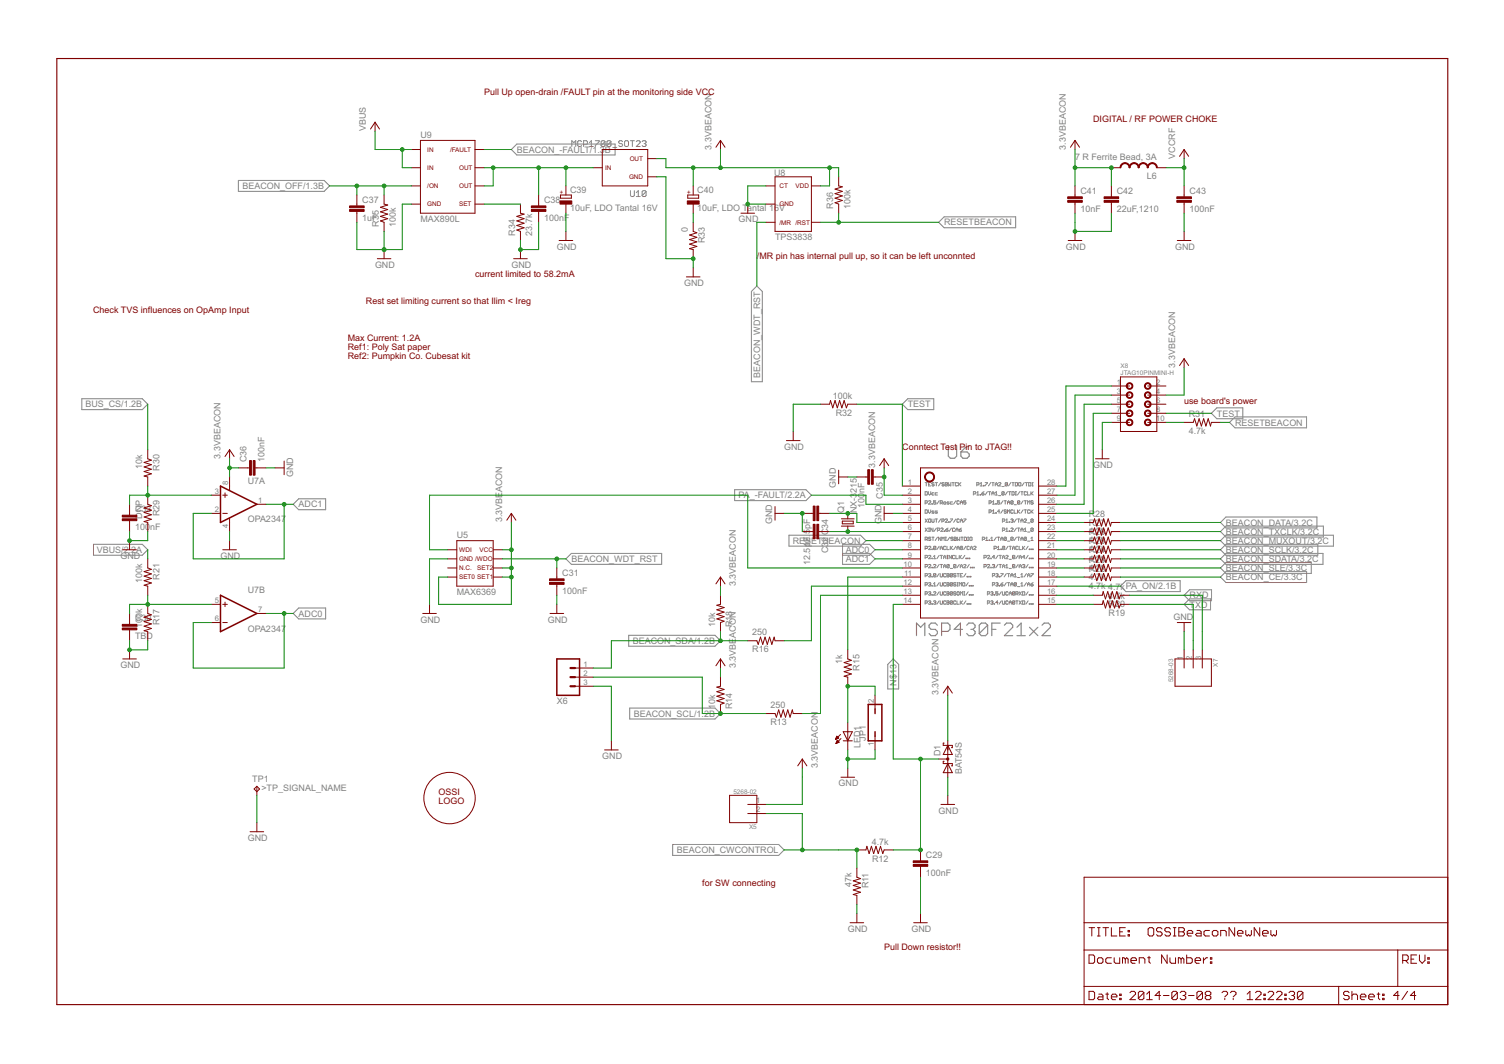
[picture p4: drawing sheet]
<svg xmlns="http://www.w3.org/2000/svg" width="420mm" height="297mm" viewBox="0 0 420 297" stroke-linecap="round" stroke-linejoin="round" font-family="sans-serif">
<defs><g id="words">
<g font-size="2.8" fill="#800000">
<text x="135.2" y="26.5">Pull Up open-drain /FAULT pin at the monitoring side VCC</text>
<text x="305.4" y="34.1">DIGITAL / RF POWER CHOKE</text>
<text x="132.7" y="77.3">current limited to 58.2mA</text>
<text x="211.4" y="72.2">/</text>
<text x="212.1" y="72.2">MR pin has internal pull up, so it can be left unconnted</text>
<text x="26" y="87.5">Check TVS influences on OpAmp Input</text>
<text x="102.2" y="84.9">Rest set limiting current so that Ilim &lt; Ireg</text>
<text x="97.1" y="95.1">Max Current: 1.2A</text>
<text x="97.1" y="97.6">Ref1: Poly Sat paper</text>
<text x="97.1" y="100.1">Ref2: Pumpkin Co. Cubesat kit</text>
<text x="330.8" y="112.8">use board's power</text>
<text x="252.1" y="125.5">Conntect Te</text>
<text x="265.4" y="125.5">st</text>
<text x="268.1" y="125.5">Pin to JTAG!!</text>
<text x="122.5" y="222">OSSI</text>
<text x="122.5" y="224.6">LOGO</text>
<text x="196.2" y="247.4">for SW connecting</text>
<text x="247" y="265.2">Pull Down resistor!!</text>
</g>
<g font-size="2.8" fill="#808080">
<text x="102.2" y="36.7" transform="rotate(-90 102.2 36.7)">VBUS</text>
<text x="117.5" y="38.6">U9</text>
<text x="198.7" y="41.7" transform="rotate(-90 198.7 41.7)">3.3VBEACON</text>
<text x="297.8" y="41.7" transform="rotate(-90 297.8 41.7)">3.3VBEACON</text>
<text x="144.4" y="42.6">BEACON_-FAULT/1.3</text>
<text x="169" y="42.6">B</text>
<text x="300.3" y="44.8">7 R Ferrite Bead, 3A</text>
<text x="328.3" y="44.3" transform="rotate(-90 328.3 44.3)">VCCRF</text>
<text x="67.7" y="52.8">BEACON_OFF/1.3B</text>
<text x="159.2" y="54">C39</text>
<text x="194.8" y="54">C40</text>
<text x="216.3" y="49.1">U8</text>
<text x="320.4" y="49.9">L6</text>
<text x="101.2" y="56.6">C37</text>
<text x="152" y="56.6">C38</text>
<text x="159.2" y="59">10uF, LDO Tantal 16V</text>
<text x="194.8" y="59">10uF, LDO Tantal 16V</text>
<text x="232.8" y="58.2" transform="rotate(-90 232.8 58.2)">R36</text>
<text x="237.6" y="58.2" transform="rotate(-90 237.6 58.2)">100k</text>
<text x="301.8" y="59.1">10nF</text>
<text x="301.8" y="54.1">C41</text>
<text x="312" y="59.1">22uF,1210</text>
<text x="312" y="54.1">C42</text>
<text x="332.3" y="59.1">100nF</text>
<text x="332.3" y="54.1">C43</text>
<text x="101.2" y="61.7">1uF</text>
<text x="105.8" y="63.3" transform="rotate(-90 105.8 63.3)">R35</text>
<text x="110.6" y="63.3" transform="rotate(-90 110.6 63.3)">100k</text>
<text x="117.5" y="62.1">MAX890L</text>
<text x="143.9" y="65.9" transform="rotate(-90 143.9 65.9)">R34</text>
<text x="148.7" y="65.9" transform="rotate(-90 148.7 65.9)">23.7k</text>
<text x="152" y="61.7">100nF</text>
<text x="192.1" y="64.7" transform="rotate(-90 192.1 64.7)">0</text>
<text x="206.4" y="62.1">GND</text>
<text x="263.7" y="62.9">RESETBEACON</text>
<text x="155.6" y="69.7">GND</text>
<text x="196.9" y="67.9" transform="rotate(-90 196.9 67.9)">R33</text>
<text x="216.5" y="67.1">TPS3838</text>
<text x="297.8" y="69.7">GND</text>
<text x="328.3" y="69.7">GND</text>
<text x="104.8" y="74.8">GND</text>
<text x="142.9" y="74.8">GND</text>
<text x="191.1" y="79.8">GND</text>
<text x="212.3" y="105.5" transform="rotate(-90 212.3 105.5)">BEACON_WDT_RST</text>
<text x="328.3" y="102.7" transform="rotate(-90 328.3 102.7)">3.3VBEACON</text>
<text x="23.9" y="113.7">BUS_CS/1.2B</text>
<text x="232.7" y="111.3">100k</text>
<text x="253.6" y="113.7">TEST</text>
<text x="233.5" y="116.1">R32</text>
<text x="332.1" y="116.4">R31</text>
<text x="339.9" y="116.3">TEST</text>
<text x="345" y="118.8">RESETBEACON</text>
<text x="219.1" y="125.5">GND</text>
<text x="332.1" y="121.2">4.7k</text>
<text x="39.7" y="130.9" transform="rotate(-90 39.7 130.9)">10k</text>
<text x="44.5" y="131.4" transform="rotate(-90 44.5 131.4)">R30</text>
<text x="61.6" y="128.1" transform="rotate(-90 61.6 128.1)">3.3VBEACON</text>
<text x="68.8" y="129.1" transform="rotate(-90 68.8 129.1)">C36</text>
<text x="73.9" y="129.1" transform="rotate(-90 73.9 129.1)">100nF</text>
<text x="244.4" y="130.6" transform="rotate(-90 244.4 130.6)">3.3VBEACON</text>
<text x="305.4" y="130.6">GND</text>
<text x="69.2" y="135.1">U7A</text>
<text x="81.9" y="133.2" transform="rotate(-90 81.9 133.2)">GND</text>
<text x="233.5" y="136.2" transform="rotate(-90 233.5 136.2)">GND</text>
<text x="239.4" y="137.6" transform="rotate(-90 239.4 137.6)">215</text>
<text x="241.5" y="137.6" transform="rotate(-90 241.5 137.6)">nF</text>
<text x="37.7" y="142.9">C33</text>
<text x="83.4" y="141.7">ADC1</text>
<text x="206.3" y="139.1">PA</text>
<text x="209.4" y="139.1">_-FAULT/2.2A</text>
<text x="235.8" y="143.3" transform="rotate(-90 235.8 143.3)">Q1</text>
<text x="239.4" y="143.3" transform="rotate(-90 239.4 143.3)">NX-3</text>
<text x="241.5" y="141.8" transform="rotate(-90 241.5 141.8)">100</text>
<text x="246.6" y="139.3" transform="rotate(-90 246.6 139.3)">C35</text>
<text x="37.7" y="148">100</text>
<text x="39.7" y="144.8" transform="rotate(-90 39.7 144.8)">DNP</text>
<text x="41.9" y="148">nF</text>
<text x="44.5" y="144.1" transform="rotate(-90 44.5 144.1)">R29</text>
<text x="69.2" y="145.9">OPA2347</text>
<text x="140.3" y="145.9" transform="rotate(-90 140.3 145.9)">3.3VBEACON</text>
<text x="215.7" y="146.3" transform="rotate(-90 215.7 146.3)">GND</text>
<text x="226.3" y="149.2" transform="rotate(-90 226.3 149.2)">5</text>
<text x="226.3" y="147.8" transform="rotate(-90 226.3 147.8)">pF</text>
<text x="231.4" y="147.6" transform="rotate(-90 231.4 147.6)">34</text>
<text x="246.2" y="146.3" transform="rotate(-90 246.2 146.3)">GND</text>
<text x="304.1" y="149.2">4.7k</text>
<text x="304.1" y="144.4">R28</text>
<text x="304.1" y="146.9">R27</text>
<text x="304.1" y="149.4">R26</text>
<text x="342.5" y="146.8">BEACON_DATA/3.2C</text>
<text x="342.5" y="149.3">BEACON_TXCLK/3.2C</text>
<text x="27.1" y="154.4">VBUS/2.2A</text>
<text x="127.6" y="150.3">U5</text>
<text x="221.5" y="151.8">RESETBEACON</text>
<text x="226.3" y="152.7" transform="rotate(-90 226.3 152.7)">12.</text>
<text x="231.4" y="154.5" transform="rotate(-90 231.4 154.5)">C32 C</text>
<text x="236.3" y="154.4">ADC0</text>
<text x="304.1" y="151.7">4.7k</text>
<text x="304.1" y="154.2">4.7k</text>
<text x="304.1" y="152">R25</text>
<text x="304.1" y="154.5">R24</text>
<text x="342.5" y="151.8">BEACON_MUXOUT/3.2C</text>
<text x="342.5" y="154.4">BEACON_SCLK/3.2C</text>
<text x="33.7" y="156">GND</text>
<text x="44.5" y="161.9" transform="rotate(-90 44.5 161.9)">R21</text>
<text x="61.6" y="156">GND</text>
<text x="157.1" y="160.7">C31</text>
<text x="159.6" y="156.9">BEACON_WDT_RST</text>
<text x="226.3" y="157.7" transform="rotate(-90 226.3 157.7)">12.5pF</text>
<text x="236.3" y="156.9">ADC1</text>
<text x="304.1" y="156.8">4.7k</text>
<text x="304.1" y="159.3">4.7k</text>
<text x="304.1" y="161.9">4.7k</text>
<text x="304.1" y="157.1">R23</text>
<text x="304.1" y="159.6">R22</text>
<text x="342.5" y="156.9">BEACON_SDATA/3.2C</text>
<text x="342.5" y="159.4">BEACON_SLE/3.3C</text>
<text x="342.5" y="162">BEACON_CE/3.3C</text>
<text x="39.7" y="162.7" transform="rotate(-90 39.7 162.7)">100k</text>
<text x="69.2" y="165.5">U7B</text>
<text x="127.6" y="166.2">MAX6369</text>
<text x="157.1" y="165.8">100nF</text>
<text x="205.6" y="163.6" transform="rotate(-90 205.6 163.6)">3.3VBEACON</text>
<text x="304.1" y="164.4">4.7k 4.7kPA_ON/2.1B</text>
<text x="309.5" y="167.2">4.7k</text>
<text x="332.3" y="167.1">RXD</text>
<text x="37.7" y="173.4">C30</text>
<text x="83.4" y="172.1">ADC0</text>
<text x="117.5" y="173.8">GND</text>
<text x="153" y="173.8">GND</text>
<text x="309.7" y="172">R19</text>
<text x="309.7" y="169.5">R20</text>
<text x="327.8" y="173">GND</text>
<text x="332.3" y="169.6">T</text>
<text x="333.9" y="169.6">XD</text>
<text x="37.7" y="178.5">TBD</text>
<text x="39.7" y="175.4" transform="rotate(-90 39.7 175.4)">100k</text>
<text x="44.5" y="174.6" transform="rotate(-90 44.5 174.6)">R17</text>
<text x="69.2" y="176.3">OPA2347</text>
<text x="176.8" y="179.8">BEACON_SDA/1.2B</text>
<text x="199.7" y="175.1" transform="rotate(-90 199.7 175.1)">10k</text>
<text x="204.5" y="175.1" transform="rotate(-90 204.5 175.1)">R18</text>
<text x="210.2" y="177.4">250</text>
<text x="210.2" y="182.2">R16</text>
<text x="235.3" y="185.3" transform="rotate(-90 235.3 185.3)">1k</text>
<text x="33.7" y="186.5">GND</text>
<text x="205.6" y="186.5" transform="rotate(-90 205.6 186.5)">3.3VBEACON</text>
<text x="240.1" y="187.3" transform="rotate(-90 240.1 187.3)">R15</text>
<text x="250.4" y="191.5" transform="rotate(-90 250.4 191.5)">N$13</text>
<text x="155.6" y="196.7">X6</text>
<text x="199.7" y="197.9" transform="rotate(-90 199.7 197.9)">10k</text>
<text x="204.5" y="197.9" transform="rotate(-90 204.5 197.9)">R14</text>
<text x="215.2" y="197.7">250</text>
<text x="262.2" y="194.1" transform="rotate(-90 262.2 194.1)">3.3VBEACON</text>
<text x="177.1" y="200.1">BEACON_SCL/1.2B</text>
<text x="215.2" y="202.5">R13</text>
<text x="240.4" y="208.8" transform="rotate(-90 240.4 208.8)">LED1</text>
<text x="241.9" y="206.8" transform="rotate(-90 241.9 206.8)">JP1</text>
<text x="168.3" y="211.9">GND</text>
<text x="228.4" y="214.4" transform="rotate(-90 228.4 214.4)">3.3VBEACON</text>
<text x="262.8" y="211.1" transform="rotate(-90 262.8 211.1)">D1</text>
<text x="70.5" y="218.2">TP1</text>
<text x="73" y="220.8">&gt;TP_SIGNAL_NAME</text>
<text x="234.3" y="219.5">GND</text>
<text x="268.7" y="216.2" transform="rotate(-90 268.7 216.2)">BAT54S</text>
<text x="262.2" y="227.1">GND</text>
<text x="69.2" y="234.7">GND</text>
<text x="189.1" y="238.2">BEACON_CWCONTROL</text>
<text x="243.5" y="235.8">4.7k</text>
<text x="258.7" y="239.4">C29</text>
<text x="243.7" y="240.6">R12</text>
<text x="258.7" y="244.5">100nF</text>
<text x="237.8" y="247.7" transform="rotate(-90 237.8 247.7)">47k</text>
<text x="242.6" y="248" transform="rotate(-90 242.6 248)">R11</text>
<text x="236.8" y="260.1">GND</text>
<text x="254.6" y="260.1">GND</text>
</g>
<g font-size="2.4" fill="#808080">
<text x="312" y="107.4">1</text>
<text x="323" y="107.4">2</text>
<text x="312" y="110">3</text>
<text x="312" y="112.5">5</text>
<text x="323" y="110">4</text>
<text x="323" y="112.5">6</text>
<text x="312" y="115">7</text>
<text x="312" y="117.6">9</text>
<text x="323" y="115">8</text>
<text x="323" y="117.6">10</text>
<text x="60" y="137.9">3</text>
<text x="63.8" y="135.3" transform="rotate(-90 63.8 135.3)">8</text>
<text x="253.6" y="135.3">1</text>
<text x="253.6" y="137.9">2</text>
<text x="292.5" y="135.3">28</text>
<text x="292.5" y="137.9">27</text>
<text x="60" y="143">2</text>
<text x="72.1" y="140.4">1</text>
<text x="253.6" y="140.4">3</text>
<text x="253.6" y="143">4</text>
<text x="292.5" y="140.4">26</text>
<text x="292.5" y="143">25</text>
<text x="63.8" y="147.4" transform="rotate(-90 63.8 147.4)">4</text>
<text x="253.6" y="145.5">5</text>
<text x="253.6" y="148">6</text>
<text x="292.5" y="145.5">24</text>
<text x="292.5" y="148">23</text>
<text x="253.6" y="150.6">7</text>
<text x="253.6" y="153.1">8</text>
<text x="253.6" y="155.7">9</text>
<text x="292.5" y="150.6">22</text>
<text x="292.5" y="153.1">21</text>
<text x="292.5" y="155.7">20</text>
<text x="252.4" y="158.2">10</text>
<text x="252.6" y="160.7">11</text>
<text x="292.5" y="158.2">19</text>
<text x="292.5" y="160.7">18</text>
<text x="252.4" y="163.3">12</text>
<text x="252.4" y="165.8">13</text>
<text x="292.5" y="163.3">17</text>
<text x="292.5" y="165.8">16</text>
<text x="60" y="173.4">6</text>
<text x="60" y="168.4">5</text>
<text x="72.1" y="170.9">7</text>
<text x="252.4" y="168.4">14</text>
<text x="292.5" y="168.4">15</text>
<text x="330.4" y="184.2" transform="rotate(-90 330.4 184.2)">1</text>
<text x="333" y="184.2" transform="rotate(-90 333 184.2)">2</text>
<text x="335.5" y="184.2" transform="rotate(-90 335.5 184.2)">3</text>
<text x="163" y="186.1">1</text>
<text x="163" y="188.7">2</text>
<text x="163" y="191.2">3</text>
<text x="244.1" y="196.3" transform="rotate(-90 244.1 196.3)">2</text>
<text x="244.1" y="208.4" transform="rotate(-90 244.1 208.4)">1</text>
<text x="211.2" y="226.8">2</text>
<text x="211.2" y="224.2">1</text>
</g>
<g font-size="2" fill="#800000">
<text x="119.4" y="42.4">IN</text>
<text x="119.4" y="47.5">IN</text>
<text x="125.7" y="42.4">/FAULT</text>
<text x="128.3" y="47.5">OUT</text>
<text x="169" y="47.5">IN</text>
<text x="175.9" y="44.9">OUT</text>
<text x="119.4" y="52.5">/ON</text>
<text x="128.3" y="52.5">OUT</text>
<text x="175.7" y="50">GND</text>
<text x="217.8" y="52.5">CT</text>
<text x="222.2" y="52.5">VDD</text>
<text x="119.4" y="57.6">GND</text>
<text x="128.3" y="57.6">SET</text>
<text x="157.5" y="54" transform="rotate(-90 157.5 54)">+</text>
<text x="193.1" y="54" transform="rotate(-90 193.1 54)">+</text>
<text x="217.8" y="57.6">GND</text>
<text x="217.8" y="62.7">/MR /RST</text>
<text x="128.3" y="154.1">WDI</text>
<text x="134" y="154.1">VCC</text>
<text x="128.3" y="156.7">GND /WDO</text>
<text x="128.3" y="159.2">N.C.</text>
<text x="128.3" y="161.7">SET0 SET1</text>
<text x="133.3" y="159.2">SET2</text>
</g>
<g font-size="2" fill="#808080">
<text x="313" y="104.6">JTAG10PINMINI-H</text>
<text x="313" y="102.7">X8</text>
<text x="327.8" y="190.5" transform="rotate(-90 327.8 190.5)">5268-03</text>
<text x="340.2" y="186.1" transform="rotate(-90 340.2 186.1)">X7</text>
<text x="204.9" y="221.5">5268-02</text>
<text x="209.3" y="231.4">X5</text>
</g>
</g></defs>
<g fill="none" stroke="#808080" stroke-width=".32">
<path d="M264.9 124.4v2.9l.6 .6h1.2l.6-.6v-2.9M268.4 126.2h1.8l.6 .6v.5l-.6 .6h-1.2l-.6-.6zM270.8 124.4l-1.2 .6-1.2 1.2M256 177.5v-3.6l1.2 1.2 1.2-1.2v3.6M261.9 174.5l-.6-.6h-1.2l-.6 .6v.6l.6 .6h1.2l.6 .6v.6l-.6 .6h-1.2l-.6-.6M263 176.3h1.8l.6-.6v-1.2l-.6-.6h-1.8v3.6M268.9 175.7h-2.3l1.7-1.8v3.6M270.1 174.5l.5-.6h1.2l.6 .6v.6l-.6 .6M271.2 175.7h.6M271.8 175.7l.6 .6v.6l-.6 .6h-1.2l-.5-.6M275.9 174.5l-.6-.6h-1.1l-.6 .6v2.4M275.9 174.5v2.4l-.6 .6h-1.1l-.6-.6"/>
<path d="M275.9 174.5l-2.3 2.4M277.1 175.7h1.1M279.4 173.9h-2.3v3.6M280.6 174.5l.6-.6h1.1l.6 .6v.6l-2.3 2.4h2.3M284.1 177.5h2.3M284.1 175.1l1.2-1.2v3.6M287.6 175.1l2.3 2.4M289.9 175.1l-2.3 2.4M291.1 174.5l.6-.6h1.2l.6 .6v.6l-2.4 2.4h2.4"/>
</g>
<g fill="none" stroke="#808080" stroke-width=".28">
<path d="M162.5 39.5l-.3-.2h-.6l-.2 .2v1.1l.2 .3h.6l.3-.3M164.7 39.8l.5-.5v1.6M166.3 39.3h1.1v.2l-1.1 1.1v.3M169 39.5l-.3-.2h-.5l-.3 .2v1.1M169 39.5v1.1l-.3 .3h-.5l-.3-.3M169 39.5l-1.1 1.1M170.7 39.5l-.3-.2h-.6l-.2 .2v1.1M170.7 39.5v1.1l-.3 .3h-.6l-.2-.3M170.7 39.5l-1.1 1.1M173.9 39.5l-.2-.2h-.6l-.3 .2 .3 .6h.6l.2 .3-.2 .5h-.6l-.3-.3M174.5 39.5l.3-.2h.5l.3 .2v1.1l-.3 .3h-.5l-.3-.3zM176.1 39.3h1.1"/>
<path d="M176.7 39.3v1.6M177.8 39.5l.2-.2h.6l.2 .2v.3l-1 1.1h1M179.4 39.5l.3-.2h.5l.3 .2-.3 .6M66.6 50.4h24l1.5 1.5-1.5 1.5h-24zM144.4 40.2h27.4v3.1h-27.4l-1.5-1.6zM159.7 40.9v-1.6l.6 .5 .5-.5v1.6M163 40.4h.8l.3-.3v-.6l-.3-.2h-.8v1.6M164.7 40.9h1.1M171.2 41.2h1.1M176.1 53.2v1.4l.3 .3h.5l.3-.3v-1.4M177.8 54.9h1M177.8 53.8l.5-.6v1.7"/>
<path d="M179.9 40.1h.3M180.2 40.1l.3 .3-.3 .5h-.5l-.3-.3M180.5 53.5v1.1l-.3 .3h-.5l-.3-.3M180.5 53.5l-.3-.3h-.5l-.3 .3v1.1M180.5 53.5l-1.1 1.1M211.4 79.8l1.6 1.6v25.2h-3.1v-25.2zM262.2 62.1l1.6-1.6h19.9v3.1h-19.9zM22.9 111.3h16.9l1.5 1.5-1.5 1.6h-16.9zM252.1 112.8l1.5-1.5h7.3v3.1h-7.3zM338.4 115.4l1.5-1.5h7.3v3h-7.3zM343.5 117.9l1.5-1.5h20v3h-20zM83.4 139.3h7.6v3h-7.6l-1.5-1.5z"/>
<path d="M205.2 136.7h19.9l1.6 1.5-1.6 1.6h-19.9zM258.4 134.7h.7M258.4 137.3l.7 .1-.2 .8h-.5zM258.8 134.7v1M259.4 137.3v.6l.3 .3 .3-.3v-.6M259.4 135.2h.3M259.4 140l.1-.2 .5 .2-.6 .7h.6M260 134.7h-.6v1h.6M260.9 134.9l-.1-.2-.5 .2 .2 .3 .4 .2-.1 .3-.5-.2M260.9 137.6l-.6 .1 .2 .5h.4M261.3 134.7h.6M261.4 139.8h-.6v.5l.3-.2 .3 .2-.1 .4-.5-.1"/>
<path d="M261.6 134.7v1M261.9 137.6l-.6 .1 .1 .5h.5M262.4 139.8l-.7 .9M262.8 134.7l-.6 1M263.8 134.9l-.2-.2-.5 .2 .2 .3 .5 .2-.2 .3-.5-.2M264.1 134.7l.6 .2-.2 .8h-.4zM264.1 135.2h.4M265 134.7v1l.3-.3 .3 .3v-1M265.9 134.7h.7M266.3 134.7v1M267 139.8l-.6 .9M267.5 134.9l-.2-.2-.4 .2v.6l.1 .2 .5-.2"/>
<path d="M267.8 134.7v1M268 135.2l.4 .5M268 140l-.2-.2-.5 .2v.6l.2 .1 .5-.1M268.4 134.7l-.6 .7M269.8 139.8h-.6v.5l.5-.2 .1 .5-.1 .1-.5-.1M271.9 137.9l.7-.2-.2-.4h-.5v.9M272.9 135.4l.6-.2-.2-.5h-.4v1M272.9 138.2h.6M272.9 137.6l.3-.3v.9M273.8 135.7h.6M273.8 138l.2 .2zM273.8 135l.3-.3v1"/>
<path d="M274.3 137.7h.4l.2 .3-.5 .2zM274.7 135.5l.2 .2zM274.9 137.3l-.6 .4M275.2 134.7h.6l-.6 1M275.8 137.3l-.6 .9M276.1 137.3h.7M276.5 137.3v.9M276.8 134.7l-.7 1M277.1 134.7h.6M277.1 137.7h.6M277.1 138.2v-.6l.3-.3 .3 .3v.6M277.4 134.7v1"/>
<path d="M278 135.2h.6M278 138.2h.6M278 135.7v-.7l.3-.3 .3 .3v.7M278 137.6l.3-.3v.9M279 134.9l.1-.2 .5 .2-.6 .8h.6M279 138.4h.6M279.3 139.8h-.7v.5l.4-.2 .3 .2-.2 .4-.5-.1M279.9 135.8h.6M280.2 139.8l-.6 .9M280.5 137.4v.6l-.1 .2-.5-.2M280.5 137.4l-.1-.1-.5 .1v.6M280.5 139.8h.6"/>
<path d="M280.5 137.4l-.6 .6M280.8 139.8v.9M281.5 134.9l-.2-.2-.5 .2v.6M281.5 134.9v.6l-.2 .2-.5-.2M281.5 134.9l-.7 .6M281.5 137.3l-.7 .9M281.7 137.3h.7M282.1 137.3v.9M282.4 134.7l-.7 1M282.7 134.7h.6M282.7 137.3l.6 .1-.1 .8h-.5zM283 134.7v1"/>
<path d="M283 140l-.1-.2-.5 .2v.6M283 140v.6l-.1 .1-.5-.1M283 140l-.6 .6M283.6 134.7l.6 .2-.1 .8h-.5zM283.6 138.2h.4M283.6 137.3h.4M283.8 137.3v.9M284.6 134.9l.1-.2 .5 .2-.2 .8-.4-.2zM284.9 140l-.2-.2-.5 .2v.6M284.9 140l-.2 .7-.5-.1M284.9 137.3l-.7 .9M284.9 140l-.7 .6"/>
<path d="M285.2 137.3h.6M285.5 137.3v.9M285.8 139.8l-.6 .9M286.1 139.8h.6M286.1 134.7l-.6 1M286.4 134.7h.7M286.4 139.8v.9M286.7 137.4l-.1-.1-.5 .1v.6l.2 .2 .4-.2M286.7 134.7v1M287.1 137.3v.9h.6M287.4 134.7l.6 .2-.2 .8h-.4zM288 137.3v.9"/>
<path d="M288.1 137.7l.5 .5M288.3 134.7h.3M288.3 135.7h.3M288.5 134.7v1M288.6 140l-.5-.2-.1 .3 .5 .2 .1 .3-.1 .1-.5-.1M288.6 137.3l-.6 .6M26.1 152h13.7l1.5 1.5-1.5 1.5h-13.7zM159.6 154.5h25.2v3h-25.2l-1.5-1.5zM220.4 149.4h20l1.5 1.5-1.5 1.6h-20zM235.4 154.5h7.5l1.6 1.5-1.6 1.5h-7.5v-5.5h7.5l1.6 1.5-1.6 1.5h-7.5M258.4 140.4h.5l.2-.4-.7-.2v.9M258.4 142.3l.7 .2-.2 .8h-.5z"/>
<path d="M258.4 150.6h.5l.2-.5-.7-.1v.9M258.4 153.1h.5l.2-.4-.7-.2v.9M258.4 155.7h.5l.2-.5-.7-.2v1M258.4 158.2h.5l.2-.5-.7-.1v.9M258.4 144.9l.7 .9M258.4 147.4l.7 1M258.8 150.6l.3 .3M259.1 144.9l-.7 .9M259.1 147.4l-.7 1M259.4 142.3v.7l.3 .3 .3-.3v-.7M259.4 152.7l.1-.2 .5 .2-.6 .7h.6M259.4 155.2l.1-.2 .5 .2-.6 .8h.6"/>
<path d="M259.4 157.7l.1-.1 .5 .1-.6 .8h.6M259.4 148.4h.3M259.4 147.4h.3M259.5 144.9l.5 .1-.1 .8-.5-.1zM259.5 147.4v1M260 150.1l-.1-.1-.5 .1 .1 .3 .5 .2-.1 .3-.5-.2M260.3 140.6l.2 .1zM260.3 144.9l.2 .9 .4-.1v-.8M260.3 153.3l.2 .1zM260.3 155.8l.2 .2zM260.3 158.4l.2 .1zM260.3 150h.6"/>
<path d="M260.6 147.4v1l-.6-1v1M260.6 150v.9M260.8 157.7l.1-.1 .5 .1-.6 .8h.6M260.8 156h.6M260.8 155.4l.3-.4v1M260.9 142.7h-.4l-.2 .1 .2 .2 .4 .1-.6 .2M261.3 144.9h.6M261.4 152.7l-.1-.2-.5 .2v.6M261.4 152.7v.6l-.1 .1-.5-.1M261.4 152.7l-.6 .6M261.6 144.9v.9M261.6 147.4l-.7 1"/>
<path d="M261.9 148h.5l.1-.4-.6-.2v1M261.9 142.7h-.5l-.1 .1 .1 .2 .5 .1-.6 .2M261.9 150l-.6 .9M262.4 152.5l-.7 .9M262.4 155l-.7 1M262.4 157.6l-.7 .9M262.7 140.4l.6-.1-.2-.5h-.4v.9M262.7 153.4v-.6l.3-.3 .3 .3v.6M262.7 153h.6M262.7 155h.6M262.7 157.6h.6M262.8 144.9l-.6 .9"/>
<path d="M262.8 147.6l.2-.2 .4 .2-.6 .8h.6M262.8 150v.9l-.6-.9v.9M263 140.4l.3 .3M263 155v1M263 157.6v.9M263.1 145.5h.5l.2-.5-.7-.1v.9M263.1 150.9v-.9l.3 .3 .4-.3v.9M263.6 140.3l.5-.2 .1 .5-.4 .1zM263.6 156v-.6l.3-.4 .3 .4v.6M263.6 158.5v-.6l.3-.3 .3 .3v.6M263.6 155.5h.6M263.6 158.1h.6"/>
<path d="M263.8 148.2l.1 .2zM264.1 145l.1-.1 .5 .1-.6 .8h.6M264.1 150h.3M264.1 150.9h.3M264.2 147.9h.5l.2 .3-.5 .2zM264.2 150v.9M264.2 152.7l-.1-.2-.5 .2v.6l.2 .1 .4-.1M264.5 152.5v.9h.7M264.5 155h.4M264.5 156h.4M264.7 155v1M264.9 147.4l-.7 .5"/>
<path d="M265 145.7l.2 .1zM265.2 140.1h-.5l-.2 .2 .2 .1 .5 .2-.7 .1M265.2 157.7v.7l-.2 .1-.5-.1M265.2 157.7l-.2-.1-.5 .1v.7M265.2 157.7l-.7 .7M265.3 150l-.6 .9M265.5 144.9h.6l-.6 .9M265.5 152.5v.9M265.5 158.7h.6M265.6 153l.5 .4M265.8 155v1l-.6-1v1M265.8 147.4l-.6 1"/>
<path d="M266.1 140.1l-.6 .2 .1 .4h.5M266.1 152.5l-.6 .6M266.3 150.1l-.2-.1-.5 .1 .2 .3 .5 .2-.2 .3-.5-.2M266.6 150l.6 .1-.2 .8h-.4zM266.6 150.4h.4M266.7 147.6l-.1-.2-.5 .2v.6l.2 .2 .4-.2M266.7 155.2l-.1-.2-.5 .2v.6l.2 .2 .4-.2M267 144.9l-.6 .9M267 147.9h.7M267 148.4v-.7l.3-.3 .4 .3v.7M267 155v1h.7M267 157.7v.7l-.1 .1-.5-.1"/>
<path d="M267 152.5l-.6 .9M267 157.7l-.4-.1-.2 .8M267 157.7l-.6 .7M267.3 153.4v-.6l.4-.3 .3 .3v.6M267.3 153h.7M267.5 150v.9l.3-.3 .3 .3v-.9M268 145l-.2-.1-.5 .1v.7l.2 .1 .5-.1M268 147.9h.4l.2 .3-.5 .2zM268 155v1M268 157.6l-.7 .9M268.1 155.5l.5 .5M268.3 140.7v-.6l.3-.3 .3 .3v.6"/>
<path d="M268.3 145.8v-.6l.3-.3 .3 .3v.6M268.3 158.5v-.6l.3-.3 .3 .3v.6M268.3 140.3h.6M268.3 145.4h.6M268.3 158.1h.6M268.4 150h.6M268.6 147.4l-.6 .5M268.6 155l-.6 .7M268.8 150v.9M268.9 152.7l-.1-.2-.5 .2v.6M268.9 152.7v.6l-.1 .1-.5-.1M268.9 152.7l-.6 .6"/>
<path d="M269.2 144.9h.6l-.6 .9M269.2 157.7l.2-.1 .4 .1-.6 .8h.6M269.4 150l.6 .1-.2 .8h-.4zM269.5 155l-.6 1M269.8 155.8l.2 .2zM269.8 152.5l-.6 .9M270.3 150h.3M270.3 150.9h.3M270.3 155.8l.2 .2zM270.5 150v.9M270.8 155.8l.1 .2zM270.8 152.7l-.2-.2-.4 .2v.6l.1 .1 .5-.1"/>
<path d="M270.8 157.6l-.6 .9M270.9 150.1l.2-.1 .4 .1-.1 .8-.5-.2zM271.1 153h.6M271.1 153.4v-.6l.3-.3 .3 .3v.6M271.1 158.4l.1 .1zM271.5 158.4l.2 .1zM272 152.7l.2-.2 .4 .2-.6 .7h.6M272 158.4l.2 .1zM274.4 150.6h.5l.2-.5-.7-.1v.9M274.9 155.7h.5l.1-.5-.6-.2v1M274.9 158.2h.5l.1-.5-.6-.1v.9M275.4 150.9h.6"/>
<path d="M275.4 150.3l.3-.3v.9M275.8 157.7l.2-.1 .5 .1-.7 .8h.7M275.8 155.2l.2-.2 .5 .2-.7 .8h.7M276.3 140.4l.6-.1-.1-.5h-.5v.9M276.3 143l.6-.2-.1-.5h-.5v1M276.3 150.7l.2 .2zM276.8 150.9h.6M276.8 155.8l.1 .2zM276.8 158.4l.1 .1zM276.8 150.3l.3-.3v.9M277.2 140.7h.7M277.2 157.7l.5-.1 .2 .1-.2 .4"/>
<path d="M277.2 143.3h.7M277.2 140.1l.4-.3v.9M277.2 142.7l.4-.4v1M277.6 158.1h.1M277.7 153.1h.5l.1-.4-.6-.2v.9M277.7 158.1l.2 .1-.2 .3-.5-.1M277.9 155.5h-.7l.5-.5v1M278.2 140.6l.1 .1zM278.2 143.1l.1 .2zM278.3 150l-.6 .9M278.6 150h.7M278.6 153.4h.7"/>
<path d="M278.6 152.8l.4-.3v.9M278.8 155l-.6 1M278.8 157.6l-.6 .9M279 150v.9M279.1 155h.6M279.1 157.6h.6M279.3 142.8h-.7l.5-.5v1M279.4 155v1M279.4 157.6v.9M279.6 150.9v-.6l.3-.3 .3 .3v.6M279.6 150.4h.6M279.6 153.3l.1 .1z"/>
<path d="M280 156v-.6l.4-.4 .3 .4v.6M280 145.5h.5l.2-.5-.7-.1v.9M280 148h.5l.2-.4-.7-.2v1M280 155.5h.7M280 158.1h.7M280 158.5v-.6l.4-.3 .3 .3v.6M280.2 142.3l-.6 1M280.7 152.7l-.2-.2-.5 .2v.6M280.7 152.7v.6l-.2 .1-.5-.1M280.7 152.7l-.7 .6M281 145.8h.6M281 148.4h.6"/>
<path d="M281 155.2l.1-.2 .5 .2-.6 .8h.6M281 158.5h.6M281 145.2l.3-.3v.9M281 147.7l.3-.3v1M281 157.9l.3-.3v.9M281.1 142.5l-.1-.2-.5 .2 .2 .3 .4 .2-.1 .3-.5-.2M281.1 150.1l-.1-.1-.5 .1v.6M281.1 150.1v.6l-.1 .2-.5-.2M281.1 150.1l-.6 .6M281.5 140.3h.6M281.5 140.7v-.6l.3-.3 .3 .3v.6M281.5 143.3v-1l.3 .4 .3-.4v1"/>
<path d="M281.5 151.1h.6M281.6 152.5l-.6 .9M281.9 145.7l.2 .1zM281.9 148.2l.2 .2zM281.9 152.5h.6M281.9 158.7h.6M281.9 156.1h.6M282.2 152.5v.9M282.4 145l.5-.1 .1 .1-.1 .4M282.4 147.6l.1-.2 .5 .2-.6 .8h.6M282.7 145.4h.2M282.9 145.4l.1 .1-.1 .3-.5-.1"/>
<path d="M282.9 153h.6M282.9 153.4v-.6l.3-.3 .3 .3v.6M283 142.5l-.1-.2-.5 .2v.6l.1 .2 .5-.2M283 150.1l-.1-.1-.5 .1v.6M283 150.1v.6l-.1 .2-.5-.2M283 150.1l-.6 .6M283.3 142.3v1h.7M283.3 140.9h.7M283.5 155.2l-.5-.2-.1 .8M283.5 155.2v.6l-.2 .2-.4-.2M283.5 157.7l-.5-.1-.1 .8M283.5 157.7v.7l-.2 .1-.4-.1"/>
<path d="M283.5 155.2l-.6 .6M283.5 157.7l-.6 .7M284 144.9l-.7 .9M284 147.4l-.7 1M284 150l-.7 .9M284.2 144.9h.7M284.2 147.4h.7M284.2 150h.7M284.2 142.3v1M284.4 152.7l-.2-.2-.4 .2v.6l.2 .1 .4-.1M284.4 142.8l.5 .5M284.4 155l-.6 1"/>
<path d="M284.4 157.6l-.6 .9M284.6 144.9v.9M284.6 147.4v1M284.6 150v.9M284.7 156v-.6l.3-.4 .3 .4v.6M284.7 152.5v.9h.6M284.7 155.5h.6M284.7 158.1h.6M284.7 158.5v-.6l.3-.3 .3 .3v.6M284.9 142.3l-.7 .7M285.2 145.4h.6M285.2 147.9h.6"/>
<path d="M285.2 150.4h.6M285.2 145.8v-.6l.3-.3 .3 .3v.6M285.2 148.4v-.7l.3-.3 .3 .3v.7M285.2 150.9v-.6l.3-.3 .3 .3v.6M285.7 157.7l.4-.1 .2 .1-.2 .4M285.7 152.5v.9M285.8 153l.5 .4M285.8 142.3l-.6 1M286 158.1h.1M286.1 142.3h.6M286.1 145l.2-.1 .4 .1-.6 .8h.6M286.1 148.4h.6"/>
<path d="M286.1 158.1l.2 .1-.2 .3-.4-.1M286.1 147.7l.3-.3v1M286.3 155.5h-.6l.4-.5v1M286.3 152.5l-.6 .6M286.4 142.3v1M286.7 150.1l-.1-.1-.5 .1v.6M286.7 150.1v.6l-.1 .2-.5-.2M286.7 150.1l-.6 .6M287.1 140.7v-.9l.3 .3 .3-.3v.9M287.1 146h.6M287.1 148.5h.6M287.1 151.1h.6"/>
<path d="M287.2 152.5l-.6 .9M287.2 155l-.6 1M287.2 157.6l-.6 .9M287.5 153.3l.2 .1zM287.5 155.8l.2 .2zM287.5 158.4l.2 .1zM287.7 142.5l-.2-.2-.4 .2 .1 .8 .5-.2M288 150.9h.6M288 153.3l.1 .1zM288 155.8l.1 .2zM288 158.4l.1 .1zM288 142.3v1"/>
<path d="M288 150.3l.3-.3v.9M288.1 142.8l.5 .5M288.5 153.3l.1 .1zM288.5 155.8l.1 .2zM288.5 158.4l.1 .1zM288.6 145l-.5-.1-.1 .8M288.6 145v.7l-.1 .1-.5-.1M288.6 147.6v.6l-.1 .2-.5-.2M288.6 147.6l-.5-.2-.1 .8M288.6 142.3l-.6 .7M288.6 145l-.6 .7M288.6 147.6l-.6 .6"/>
<path d="M341 148.4l1.5-1.5h27.2v3h-27.2zM341 156l1.5-1.5h27.1v3h-27.1zM341 153.5l1.5-1.5h25.7v3h-25.7zM341 150.9l1.5-1.5h30v3.1h-30zM341 158.6l1.5-1.6h23.8v3.1h-23.8zM341 145.9l1.5-1.6h25.4v3.1h-25.4zM83.4 169.7h7.6v3.1h-7.6l-1.5-1.5zM175.6 177.4h24.1l1.6 1.5-1.6 1.5h-24.1zM258.4 160.7h.5l.2-.4-.7-.2v1M258.4 163.3h.5l.2-.5-.7-.1v.9M258.4 165.8h.5l.2-.4-.7-.2v.9M258.4 168.4h.5l.2-.5-.7-.2v1"/>
<path d="M259.4 160.3l.5-.2 .1 .2-.1 .3M259.4 162.8l.5-.1 .1 .1-.1 .3M259.4 165.4l.5-.2 .1 .2-.1 .3M259.4 167.9l.5-.2 .1 .2-.1 .3M259.7 160.6h.2M259.7 163.1h.2M259.7 165.7h.2M259.7 168.2h.2M259.9 160.6l.1 .1-.1 .4-.5-.2M259.9 163.1l.1 .2-.1 .3-.5-.2M259.9 165.7l.1 .1-.1 .3-.5-.1M259.9 168.2l.1 .2-.1 .3-.5-.2"/>
<path d="M260.3 160.9l.2 .2zM260.3 163.4l.2 .2zM260.3 166l.2 .1zM260.3 168.5l.2 .2zM260.8 165.4l.1-.2 .5 .2-.6 .7h.6M260.8 167.9l.5-.2 .1 .2-.1 .3M260.8 163l.3-.3v.9M260.8 163.6h.6M261.1 168.2h.2M261.3 168.2l.1 .2-.1 .3-.5-.2M261.4 160.3l-.1-.2-.5 .2v.6M261.4 160.3v.6l-.1 .2-.5-.2"/>
<path d="M261.4 160.3l-.6 .6M262.4 167.7l-.7 1M262.4 165.2l-.7 .9M262.4 162.7l-.7 .9M262.4 160.1l-.7 1M262.7 160.1v.8l.1 .2 .5-.2v-.8M262.7 162.7v.7l.1 .2 .5-.2v-.7M262.7 165.2v.8l.1 .1 .5-.1v-.8M262.7 167.7v.8l.1 .2 .5-.2v-.8M264.2 160.3l-.1-.2-.5 .2v.6l.2 .2 .4-.2M264.2 162.8l-.1-.1-.5 .1v.6l.2 .2 .4-.2M264.2 165.4l-.1-.2-.5 .2v.6l.2 .1 .4-.1"/>
<path d="M264.2 167.9l-.1-.2-.5 .2v.6l.2 .2 .4-.2M264.5 160.1l.7 .2-.2 .8h-.5zM264.5 162.7l.7 .1-.2 .8h-.5zM264.5 165.2l.7 .2-.2 .7h-.5zM264.5 167.7l.7 .2-.2 .8h-.5zM264.5 160.6h.5M264.5 163.1h.5M264.5 165.7h.5M264.5 168.2h.5M266.1 160.3l-.5-.2-.1 .8M266.1 162.8l-.5-.1-.1 .7M266.1 165.4l-.5-.2-.1 .8"/>
<path d="M266.1 167.9l-.5-.2-.1 .8M266.1 160.3v.6l-.2 .2-.4-.2M266.1 162.8v.6l-.2 .2-.4-.2M266.1 165.4v.6l-.2 .1-.4-.1M266.1 167.9v.6l-.2 .2-.4-.2M266.1 165.4l-.6 .6M266.1 167.9l-.6 .6M266.1 162.8l-.6 .6M266.1 160.3l-.6 .6M267 160.3l-.4-.2-.2 .3 .5 .2 .1 .3-.1 .2-.5-.2M267 162.8l-.4-.1-.2 .3 .5 .1 .1 .3-.1 .2-.5-.2M267 165.4l-.4-.2-.2 .3 .5 .2 .1 .3-.1 .1-.5-.1"/>
<path d="M267 167.9l-.1-.2-.5 .2 .2 .8 .4-.2M267.3 165.4l.2-.2 .5 .2-.2 .7-.5-.1zM267.3 167.7v1h.7M267.3 160.1h.7M267.3 162.7h.4M267.3 163.6h.4M267.5 162.7v.9M267.7 160.1v1M268 163.6v-.9l.3 .3 .3-.3v.9M268.3 166.1v-.9l.3 .3 .3-.3v.9M268.3 167.7v1M268.3 160.6h.3"/>
<path d="M268.4 168.2l.5 .5M268.9 160.1h-.6v1h.6M268.9 167.7l-.6 .7M269 162.7l.5 .1-.1 .8-.5-.2zM269.2 165.2h.3M269.2 166.1h.3M269.4 165.2v.9M269.8 167.7l-.6 1M269.8 160.1l-.6 1M270.2 160.9l.1 .2zM270.2 168.5l.1 .2zM270.5 165.2l-.7 .9"/>
<path d="M270.5 162.7l-.7 .9M270.6 160.9l.2 .2zM270.6 168.5l.2 .2zM270.8 163.4l.1 .2zM270.8 166l.1 .1zM271.1 160.9l.1 .2zM271.1 168.5l.1 .2zM271.2 163.4l.2 .2zM271.2 166l.2 .1zM271.7 163.4l.2 .2zM271.7 166l.2 .1zM275.8 165.8h.5l.2-.4-.7-.2v.9"/>
<path d="M275.8 168.4h.5l.2-.5-.7-.2v1M276.8 167.9l.4-.2 .2 .2-.2 .3M276.8 165.4l.4-.2 .2 .2-.2 .3M277.1 165.7h.1M277.1 168.2h.1M277.2 168.2l.2 .2-.2 .3-.4-.2M277.2 165.7l.2 .1-.2 .3-.4-.1M277.2 160.7h.5l.2-.4-.7-.2v1M277.2 163.3h.5l.2-.5-.7-.1v.9M277.7 166l.2 .1zM277.7 168.5l.2 .2zM278.2 160.3l.4-.2 .2 .2-.2 .3"/>
<path d="M278.2 162.8l.4-.1 .2 .1-.2 .3M278.5 160.6h.1M278.5 163.1h.1M278.6 163.1l.2 .2-.2 .3-.4-.2M278.6 160.6l.2 .1-.2 .4-.4-.2M278.8 168.2h-.6l.4-.5v1M278.8 165.2h-.6v.5l.3-.2 .3 .2-.2 .4-.4-.1M279.1 160.9l.2 .2zM279.1 163.4l.2 .2zM279.6 160.1h.6l-.6 1M279.6 163.1h.5l.1 .3-.5 .2zM279.7 165.2l-.6 .9"/>
<path d="M279.7 167.7l-.6 1M280 165.2v.8l.2 .1 .5-.1v-.8M280 167.7v.8l.2 .2 .5-.2v-.8M280.2 162.7l-.6 .4M281.1 160.1l-.6 1M281.1 162.7l-.6 .9M281.5 160.1h.6M281.5 162.7h.6M281.6 165.4l-.1-.2-.5 .2v.6l.1 .1 .5-.1M281.6 167.9l-.1-.2-.5 .2v.6l.1 .2 .5-.2M281.8 160.1v1M281.8 162.7v.9"/>
<path d="M281.9 166.1v-.6l.3-.3 .3 .3v.6M281.9 168.7v-.7l.3-.3 .3 .3v.7M281.9 165.7h.6M281.9 168.2h.6M282.4 161.1v-.7l.3-.3 .3 .3v.7M282.4 163.6v-.6l.3-.3 .3 .3v.6M282.4 160.6h.6M282.4 163.1h.6M283.3 160.4l.3-.3v1M283.3 161.1h.7M283.5 165.4v.6l-.2 .1-.4-.1M283.5 165.4l-.5-.2-.1 .8"/>
<path d="M283.5 167.9l-.5-.2-.1 .8M283.5 167.9v.6l-.2 .2-.4-.2M283.5 165.4l-.6 .6M283.5 167.9l-.6 .6M283.8 165.8h.4l.2-.4-.6-.2v.9M283.8 167.7h.6M284 162.8l-.2-.1-.5 .1v.6M284 162.8v.6l-.2 .2-.5-.2M284 162.8l-.7 .6M284.1 165.8l.3 .3M284.1 167.7v1M284.2 161.2h.7"/>
<path d="M284.2 163.8h.7M284.7 165.2l.6 .9M284.7 167.7l.6 1M285.2 160.4l.3-.3v1M285.2 163l.3-.3v.9M285.2 161.1h.6M285.2 163.6h.6M285.3 165.2l-.6 .9M285.3 167.7l-.6 1M285.7 165.2l.6 .2-.2 .7h-.4zM285.7 167.7l.6 .2-.2 .8h-.4zM286.7 160.1l-.6 1"/>
<path d="M286.7 162.7l-.6 .9M287.1 161.1v-.7l.3-.3 .3 .3v.7M287.1 163.6v-.6l.3-.3 .3 .3v.6M287.1 160.6h.6M287.1 163.1h.6M287.2 165.2l-.6 .9M287.2 167.7l-.6 1M287.5 166l.2 .1zM287.5 168.5l.2 .2zM288 163.1h.5l.1 .3-.5 .2zM288 160.1h.6l-.6 1M288 166l.1 .1z"/>
<path d="M288 168.5l.1 .2zM288.5 166l.1 .1zM288.5 168.5l.1 .2zM288.6 162.7l-.6 .4M314.5 162.1h15.2v3.1h-15.2l-1.5-1.6zM330.8 168.7l1.5-1.5h5.9v3h-5.9zM330.8 166.2l1.5-1.5h6.2v3h-6.2zM341 161.1l1.5-1.5h22.5v3h-22.5zM175.9 197.7h23.8l1.6 1.5-1.6 1.5h-23.8zM249.5 184l1.6 1.5v6.8h-3.1v-6.8zM187.9 235.8h29.6l1.6 1.5-1.6 1.5h-29.6z"/>
</g>
<path d="M15.9 16.3h388.6v264.2h-388.6z" fill="none" stroke="#800000" stroke-width=".32"/>
<g fill="none" stroke="#800000" stroke-width=".28">
<path d="M104.8 34.1l1.2 1.9M104.8 34.1l-1.3 1.9M104.8 34.1v2.6M117.5 39.2h15.2v20.3h-15.2zM201.3 39.2l1.2 1.9M201.3 39.2l-1.3 1.9M201.3 39.2v2.5M300.3 39.2l1.3 1.9M300.3 39.2l-1.3 1.9M300.3 39.2v2.5M99.7 54.4v3.1M99.7 59v3.1"/>
<path d="M107.3 54.4v2.6l1 .2-2 .7 2 .6-2 .6 2 .7-2 .6 2 .6-2 .7 1 .4v2.5M114.9 41.7h2.6M114.9 46.8h2.6M114.9 51.9h2.6M114.9 57h2.6M132.7 41.7h2.5M132.7 46.8h2.5M132.7 51.9h2.5M132.7 57h2.5M145.4 57v2.5l1 .3-2 .6 2 .6-2 .7 2 .6-2 .6 2 .7-2 .6 1 .4v2.5M150.5 54.4v3.1M150.5 59v3.1"/>
<path d="M156.6 54.4h3v.9h-3zM158.1 51.9v2.5M158.1 57v2.5M165.7 46.8h2.6M168.3 41.7h12.7v10.2h-12.7zM181 49.4h2.5M181 44.3h2.5M192.1 54.4h3.1v.9h-3.1zM193.7 51.9v2.5M193.7 57v2.5M207 59.5h3.8M208.9 57v2.5"/>
<path d="M214 51.9h2.5M214 57h2.5M216.5 49.4h10.2v15.2h-10.2zM226.7 51.9h2.5M234.3 49.4v2.5l1 .3-2 .6 2 .6-2 .7 2 .6-2 .6 2 .7-2 .6 1 .4v2.5M300.3 51.9v3M300.3 56.5v3M310.5 51.9v3M310.5 56.5v3M310.5 46.8h2.5M323.2 46.8h2.5M330.8 41.7v2.6"/>
<path d="M330.8 51.9v3M330.8 56.5v3M330.8 41.7l1.3 1.9M330.8 41.7l-1.3 1.9M105.4 72.2h3.8M107.3 69.7v2.5M143.5 72.2h3.8M145.4 69.7v2.5M156.2 67.1h3.8M158.1 64.6v2.5M191.7 77.3h3.9M193.7 62.1v2.5l1 .4-2.1 .6 2.1 .7-2.1 .6 2.1 .6-2.1 .7 2.1 .6-2.1 .6 1.1 .3v2.5"/>
<path d="M193.7 74.8v2.5M214 62.1h2.5M226.7 62.1h2.5M298.4 67.1h3.8M300.3 64.6v2.5M328.9 67.1h3.8M330.8 64.6v2.5M229.2 112.8h2.6l.2-1 .6 2.1 .7-2.1 .6 2.1 .6-2.1 .7 2.1 .6-2.1 .7 2.1 .3-1.1h2.6M310.5 117.9h5.1M310.5 107.8h5.1M310.5 110.3h5.1M310.5 112.8h5.1"/>
<path d="M310.5 115.4h5.1M313 105.2h10.2v15.3h-10.2zM320.6 117.9h5.1M320.6 107.8h5.1M320.6 110.3h5.1M320.6 112.8h5.1M320.6 115.4h5.1M330.8 100.1v2.6M330.8 117.9h2.5l.4-1 .6 2 .7-2 .6 2 .7-2 .6 2 .6-2 .7 2 .2-1h2.6M330.8 100.1l1.3 1.9M330.8 100.1l-1.3 1.9M41.3 138.2v2.6l1 .4-2 .6 2 .6-2 .7 2 .6-2 .6 2 .7-2 .6 1 .3v2.5"/>
<path d="M41.3 125.5v2.6l1 .4-2 .6 2 .6-2 .7 2 .6-2 .6 2 .7-2 .6 1 .3v2.5M59.1 138.2h2.5M62.2 138.2h1.3M62.9 137.6v1.3M64.1 125.5v2.6M64.1 133.2v3.7M64.1 125.5l1.3 1.9M64.1 125.5l-1.2 1.9M66.7 130.6h3M71.2 130.6h3.1M76.8 130.6h2.6M79.4 128.7v3.8"/>
<path d="M219.7 123h3.8M221.6 120.5v2.5M234.3 131.3v3.8M234.3 133.2h2.5M239.4 133.2h3M243.9 133.2h3.1M247 128.1l1.3 1.9M247 128.1l-1.3 1.9M247 128.1v2.5M252.1 138.2h5.1M252.1 135.7h5.1M257.2 130.6h33v41.9h-33z"/>
<path d="M290.2 138.2h5M290.2 135.7h5M306 128.1h3.8M307.9 125.5v2.6M34.3 153.5h3.8M36.2 140.8v3M36.2 145.4v3M36.2 150.9v2.6M41.3 156v2.6l1 .3-2 .7 2 .6-2 .6 2 .7-2 .6 2 .7-2 .6 1 .2v2.6M59.1 143.3h2.5M62.2 143.3h1.3M62.2 153.5h3.8"/>
<path d="M64.1 144.7v3.7M64.1 150.9v2.6M71.8 140.8h2.5M125.1 153.5h2.5M125.1 156h2.5M125.1 158.6h2.5M127.6 150.9h10.2v12.7h-10.2zM137.8 153.5h2.5M137.8 156h2.5M137.8 158.6h2.5M142.9 143.3l1.2 1.9M142.9 143.3l-1.3 1.9"/>
<path d="M142.9 143.3v2.6M155.6 158.6v3M216.5 143.3h2.6M216.5 141.4v3.8M224.1 143.3h3.1M224.1 148.4h3.1M228.7 143.3h3.1M228.7 148.4h3.1M235.1 144.8h3.5M235.1 146.9h3.5M235.3 145.5h3.1v.7h-3.1zM236.8 143.3v1.5"/>
<path d="M236.8 146.9v1.5M247 143.3h2.5M247 141.4v3.8M252.1 143.3h5.1M252.1 140.8h5.1M252.1 153.5h5.1M252.1 156h5.1M252.1 158.6h5.1M252.1 150.9h5.1M252.1 145.9h5.1M252.1 148.4h5.1M290.2 143.3h5"/>
<path d="M290.2 140.8h5M290.2 153.5h5M290.2 156h5M290.2 158.6h5M290.2 150.9h5M290.2 145.9h5M290.2 148.4h5M302.9 153.5h2.5l.4-1 .6 2 .6-2 .7 2 .6-2 .6 2 .7-2 .6 2 .3-1h2.5M302.9 156h2.5l.4-1 .6 2 .6-2 .7 2 .6-2 .6 2 .7-2 .6 2 .3-1h2.5M302.9 158.6h2.5l.4-1.1 .6 2.1 .6-2.1 .7 2.1 .6-2.1 .6 2.1 .7-2.1 .6 2.1 .3-1h2.5M302.9 150.9h2.5l.4-1 .6 2.1 .6-2.1 .7 2.1 .6-2.1 .6 2.1 .7-2.1 .6 2.1 .3-1.1h2.5M302.9 145.9h2.5l.4-1.1 .6 2.1 .6-2.1 .7 2.1 .6-2.1 .6 2.1 .7-2.1 .6 2.1 .3-1h2.5"/>
<path d="M302.9 148.4h2.5l.4-1 .6 2 .6-2 .7 2 .6-2 .6 2 .7-2 .6 2 .3-1h2.5M36.2 171.3v3M36.2 175.8v3.1M41.3 168.7v2.6l1 .3-2 .7 2 .6-2 .6 2 .7-2 .6 2 .7-2 .6 1 .2v2.6M59.1 168.7h2.5M59.1 173.8h2.5M62.2 168.7h1.3M62.2 173.8h1.3M62.9 168.1v1.3M71.8 171.3h2.5M118.1 171.3h3.8M120 168.7v2.6"/>
<path d="M125.1 161.1h2.5M137.8 161.1h2.5M153.6 171.3h3.9M155.6 163.1v3.1M155.6 168.7v2.6M201.3 161.1v2.5M201.3 166.2v2.5l-1 .3 2 .6-2 .6 2 .7-2 .6 2 .6-2 .7 2 .6-1 .4v2.5M201.3 161.1l-1.3 1.9M201.3 161.1l1.2 1.9M208.9 178.9h2.5l.4 1 .6-2 .7 2 .6-2 .7 2 .6-2 .6 2 .7-2 .2 1h2.6M252.1 168.7h5.1M252.1 161.1h5.1"/>
<path d="M252.1 163.6h5.1M252.1 166.2h5.1M290.2 168.7h5M290.2 161.1h5M290.2 163.6h5M290.2 166.2h5M302.9 161.1h2.5l.4-1 .6 2 .6-2 .7 2 .6-2 .6 2 .7-2 .6 2 .3-1h2.5M305.4 168.7h2.5l.3-1 .6 2 .7-2 .6 2 .6-2 .7 2 .6-2 .6 2 .4-1h2.6M305.4 166.2h2.5l.3-1 .6 2 .7-2 .6 2 .6-2 .7 2 .6-2 .6 2 .4-1h2.6M328.9 173.8h3.8M330.8 173.8v2.5M34.3 184h3.8"/>
<path d="M36.2 181.4v2.6M160.6 191.6h5.1M160.6 186.5h5.1M160.6 189h5.1M201.3 184v2.5M201.3 189v2.6l-1 .2 2 .7-2 .6 2 .6-2 .7 2 .6-2 .6 2 .7-1 .4v2.5M201.3 184l-1.3 1.9M201.3 184l1.2 1.9M214 199.2h2.5l.4 1 .6-2 .7 2 .6-2 .6 2 .7-2 .6 2 .6-2 .3 1h2.5M236.8 181.4v2.6l1 .3-2 .7 2 .6-2 .6 2 .7-2 .6 2 .7-2 .6 1 .2v2.6M244.5 194.1v3.8M264.8 191.6v2.5"/>
<path d="M264.8 191.6l1.2 1.9M264.8 191.6l-1.3 1.9M328.3 184h10.1v7.6h-10.1zM330.8 181.4v5.1M333.3 181.4v5.1M335.9 181.4v5.1M71.8 219.5v2.5M168.9 209.4h3.8M170.8 206.8v2.6M224.1 211.9l-1.2 1.9M224.1 211.9l1.3 1.9M224.1 211.9v2.5"/>
<path d="M233.4 206.4h.1M233.5 206.3h.3M233.5 206.2h.5M233.6 206h.7M233.6 207.5h.1M233.6 205.9h.5M233.6 207.3h.4M233.7 205.8h.3M233.7 207.2h.6M233.7 205.7h.2M233.7 207.1h.6M233.8 207h.4"/>
<path d="M233.8 205.5l-.4 .9M233.8 205.5l.5 .6-.9 .3M233.8 205.5h.1M233.8 206.9h.3M233.9 206.8h.1M233.9 206.7l-.4 .9M233.9 206.7l.5 .5-.9 .4M234.8 205l-1.4 1.4M234.9 206.2l-1.4 1.4M234.9 217h3.8M235.6 204.3h2.5l-1.3 2.5zM235.6 206.8h2.5"/>
<path d="M236.8 201.7v7.7M236.8 214.4v2.6M244.5 205.5v3.9M262.2 211.9h2.6M263.8 212.5h-.3v.7h2.5v.6h-.2M263.8 207.5h-.3v.6h2.5v.6h-.2M264.8 213.2l1.2 2.5h-2.5zM264.8 206.8v10.2M264.8 208.1l1.2 2.5h-2.5zM69.8 232.2h3.9M71 220.3l.8-.8 .7 .8-.7 .7zM71.8 229.7v2.5"/>
<path d="M203.8 222h7.6v7.7h-7.6zM208.9 224.6h5.1M208.9 227.1h5.1M239.4 237.3h2.5l.3-1 .6 2 .6-2 .7 2 .6-2 .6 2 .7-2 .6 2 .4-1h2.5M257.2 237.3v3M262.9 224.6h3.8M264.8 222v2.6M237.5 257.6h3.8M239.4 242.4v2.5l1 .4-2 .6 2 .6-2 .7 2 .6-2 .7 2 .6-2 .6 1 .3v2.5M239.4 255.1v2.5M255.2 257.6h3.9M257.2 241.9v3"/>
<path d="M257.2 255.1v2.5M302.9 244.9h101.6v35.6h-101.6zM302.9 257.6h101.6M304.2 259h1.6M305 259v2.3M306.6 259h.7M307 259v2.3M308.1 259h1.6M308.9 259v2.3M310.5 259v2.3h1.5M314.4 259h-1.6v2.3h1.6M315.2 259.8h.3v.3h-.3z"/>
<path d="M320.7 259.4l.4-.4h.8l.4 .4v1.5l-.4 .4h-.8l-.4-.4zM324.6 259.4l-.3-.4h-.8l-.4 .4v.4l.4 .3h.8l.3 .4v.4l-.3 .4h-.8l-.4-.4M327 259.4l-.4-.4h-.8l-.4 .4v.4l.4 .3h.8l.4 .4v.4l-.4 .4h-.8l-.4-.4M327.8 259h.7M328.1 259v2.3M329.3 259h1.2l.4 .4v.4l-.4 .3 .4 .4v.4l-.4 .4h-1.2zM334.4 259.8h.8l.4 .3v1.2h-1.2l-.4-.4 .4-.4h1.2M337.9 259.8h-1.2l-.4 .3v.8l.4 .4h1.2M344.9 259v2.3l-1.6-2.3v2.3M348 259.8v1.1l.4 .4 .4-.4 .4 .4 .4-.4v-1.1M351.9 259v2.3l-1.5-2.3v2.3M355 259.8v1.1l.4 .4 .4-.4 .4 .4 .4-.4v-1.1"/>
<path d="M302.9 265.2h101.6M302.9 275.4h101.6M304.2 266.6h1.2l.4 .4v1.5l-.4 .4h-1.2zM304.2 276.8h1.2l.4 .3v1.6l-.4 .4h-1.2zM306.6 267.8l.4-.4h.7l.4 .4v.7l-.4 .4h-.7l-.4-.4zM306.6 261.3h.7M307 277.5h.7l.4 .4v1.2h-1.1l-.4-.4 .4-.4h1.1M308.9 277.5h.8M309.3 277.1v1.6l.4 .4M310.5 278.3h1.5v-.4l-.4-.4h-.7l-.4 .4v.8l.4 .4h.7M310.5 267.4h-1.2l-.4 .4v.7l.4 .4h1.2M311.3 267.4v1.1l.3 .4h1.2v-1.5"/>
<path d="M312.8 278.7h.4v.4h-.4zM312.8 277.5h.4v.4h-.4zM312.8 260.1h.8M314.4 267.8l-.4-.4h-.4v1.5M314.4 267.8l.3-.4 .5 .4v1.1M314.4 267.8v1.1M315.2 260.9h.3v.4h-.3zM315.7 277.1l.4-.3h.7l.4 .3v.4l-1.5 1.6h1.5M315.9 268.1h1.6v-.3l-.4-.4h-.8l-.4 .4v.7l.4 .4h.8M318.3 268.9v-1.5h1.1l.4 .4v1.1M319.6 277.1v1.6l-.4 .4h-.8l-.4-.4M319.6 277.1l-.4-.3h-.8l-.4 .3v1.6"/>
<path d="M319.6 277.1l-1.6 1.6M320.3 279.1h1.6M320.3 277.5l.8-.7v2.3M320.6 267.4h.8M321 267v1.5l.4 .4M324.2 277.9h-1.5l1.1-1.1v2.3M325 277.9h1.6M326.1 266.6v2.3l-1.6-2.3v2.3M326.8 267.4v1.1l.4 .4h1.2v-1.5M327.8 261.3h.7M328.9 277.1v1.6l-.4 .4h-.8l-.3-.4M328.9 277.1l-.4-.3h-.8l-.3 .3v1.6"/>
<path d="M328.9 277.1l-1.5 1.6M329.3 260.1h1.2M329.7 277.1l.4-.3h.8l.4 .3v.4l-.4 .4M329.9 267.8l-.3-.4h-.4v1.5M329.9 267.8v1.1M329.9 267.8l.4-.4 .4 .4v1.1M330.5 277.9h.4M330.9 277.9l.4 .4v.4l-.4 .4h-.8l-.4-.4M331.5 266.6v2.3h1.2l.4-.4v-.7l-.4-.4h-1.2M331.7 260.5h1.5v-.4l-.4-.3h-.8l-.3 .3v.8l.3 .4h.8M332 277.9h1.6M333.9 268.1h1.5v-.3l-.4-.4h-.8l-.3 .4v.7l.3 .4h.8"/>
<path d="M335.9 277.1v1.6l-.4 .4h-.7l-.4-.4M335.9 277.1l-.4-.3h-.7l-.4 .3v1.6M335.9 277.1l-1.5 1.6M336.2 267.4v1.5M337.1 277.9l-.4 .4v.4l.4 .4h.8l.4-.4v-.4l-.4-.4M337.1 277.9l-.4-.4v-.4l.4-.3h.8l.4 .3v.4l-.4 .4M337.1 277.9h.8M337.4 267.4h-.4l-.8 .7M338.1 268.5h.4v.4h-.4zM338.1 267.4h.4v.4h-.4zM338.7 260.1l.4-.3h.7l.4 .3v.8l-.4 .4h-.7l-.4-.4zM341 261.3v-1.5h1.2l.4 .3v1.2"/>
<path d="M341.4 277.1l.4-.3h.8l.3 .3v.4l-.7 .8M342.2 278.7v.4M343.7 277.1l.4-.3h.8l.4 .3v.4l-.8 .8M344.5 278.7v.4M345.7 260.5h1.5v-.4l-.3-.3h-.8l-.4 .3v.8l.4 .4h.8M348.4 279.1h1.6M348.4 277.5l.8-.7v2.3M350.7 277.1l.4-.3h.8l.4 .3v.4l-1.6 1.6h1.6M352.7 260.5h1.6v-.4l-.4-.3h-.8l-.4 .3v.8l.4 .4h.8M353.1 278.7h.4v.4h-.4zM353.1 277.5h.4v.4h-.4zM354.2 277.1l.4-.3h.8l.4 .3v.4l-1.6 1.6h1.6"/>
<path d="M356.6 277.1l.4-.3h.8l.3 .3v.4l-1.5 1.6h1.5M358.9 278.7h.4v.4h-.4zM358.9 277.5h.4v.4h-.4zM360.1 277.1l.4-.3h.8l.4 .3v.4l-.4 .4M360.9 277.9h.4M361.3 277.9l.4 .4v.4l-.4 .4h-.8l-.4-.4M364 277.1v1.6l-.4 .4h-.8l-.4-.4M364 277.1l-.4-.3h-.8l-.4 .3v1.6M364 277.1l-1.6 1.6M374 275.4v5.1M376.9 277.1l-.4-.3h-.8l-.4 .3v.4l.4 .4h.8l.4 .4v.4l-.4 .4h-.8l-.4-.4M377.7 277.9l.4-.4h.8l.3 .4v1.2"/>
<path d="M377.7 276.8v2.3M380 278.3h1.6v-.4l-.4-.4h-.8l-.4 .4v.8l.4 .4h.8M382.4 278.3h1.5v-.4l-.4-.4h-.7l-.4 .4v.8l.4 .4h.7M384.7 277.5h.8M385.1 277.1v1.6l.4 .4M386.2 278.7h.5v.4h-.5zM386.2 277.5h.5v.4h-.5zM390.5 265.2v10.2M390.9 277.9h-1.6l1.2-1.1v2.3M391.9 268.1h1.1l.4-.3v-.8l-.4-.4h-1.1v2.3M392.6 268.1l.8 .8M393.2 276.8l-1.6 2.3"/>
<path d="M394.2 267.8h.8M395.5 277.9h-1.5l1.2-1.1v2.3M395.8 266.6h-1.6v2.3h1.6M396.5 266.6v1.5l.8 .8 .8-.8v-1.5M398.9 268.5h.4v.4h-.4zM398.9 267.4h.4v.4h-.4z"/>
<circle cx="125.6" cy="222.8" r="7.2"/>
</g>
<path d="M61.6 135.7l10.2 5.1-10.2 5.1zM61.6 166.2l10.2 5.1-10.2 5zM155.6 184h6.3v10.1h-6.3zM242.5 196.7h3.9v10.1h-3.9zM244.5 197.9v1.3M244.5 204.3v1.2" fill="none" stroke="#800000" stroke-width=".42"/>
<g fill="#800000" stroke="#800000" stroke-width=".28">
<path d="M34.2 144.8h4v.6h-4z"/>
<path d="M34.2 143.8h4v.5h-4z"/>
<path d="M34.2 175.3h4v.5h-4z"/>
<path d="M34.2 174.3h4v.5h-4z"/>
<path d="M70.7 128.6h.5v4.1h-.5z"/>
<path d="M69.7 128.6h.5v4.1h-.5z"/>
<path d="M97.7 58.5h4v.5h-4z"/>
<path d="M97.7 57.5h4v.5h-4z"/>
<path d="M148.4 58.5h4.1v.5h-4.1z"/>
<path d="M148.4 57.5h4.1v.5h-4.1z"/>
<path d="M153.5 162.6h4.1v.5h-4.1z"/>
<path d="M153.5 161.6h4.1v.5h-4.1z"/>
<path d="M227.2 141.3h.5v4.1h-.5z"/>
<path d="M228.2 141.3h.5v4.1h-.5z"/>
<path d="M227.2 146.4h.5v4h-.5z"/>
<path d="M228.2 146.4h.5v4h-.5z"/>
<path d="M242.4 131.1h.5v4.1h-.5z"/>
<path d="M243.4 131.1h.5v4.1h-.5z"/>
<path d="M298.3 56h4v.5h-4z"/>
<path d="M298.3 54.9h4v.6h-4z"/>
<path d="M328.8 56h4v.5h-4z"/>
<path d="M328.8 54.9h4v.6h-4z"/>
<path d="M255.1 241.3h4.1v.6h-4.1z"/>
<path d="M255.1 240.3h4.1v.5h-4.1z"/>
<path d="M192 56.1h3.3v.9h-3.3z"/>
<path d="M156.4 56.1h3.3v.9h-3.3z"/>
<path d="M308.4 56h4.1v.5h-4.1z"/>
<path d="M308.4 54.9h4.1v.6h-4.1z"/>
</g>
<g fill="#800000" stroke="#800000" stroke-width=".28">
<path d="M258.7 132.2a1.4 1.4 0 0 1 2.2 .2 1.4 1.4 0 0 1-.8 2.1 1.4 1.4 0 0 1-1.8-1.3h.3a1.14 1.14 0 0 1 1.6-1 1.14 1.14 0 0 1 .2 1.9 1.14 1.14 0 0 1-1.8-.6v-.3h-.3z" fill-rule="evenodd"/>
<path d="M315 114.6a.93 .93 0 0 1 1.4 .4 .93 .93 0 0 1-.7 1.3 .93 .93 0 0 1-1.1-.9h.3a.68 .68 0 0 1 .9-.7 .68 .68 0 0 1 .2 1.1 .68 .68 0 0 1-1.1-.2v-.2h-.3z" fill-rule="evenodd"/>
<path d="M320.1 114.6a.93 .93 0 0 1 1.4 .4 .93 .93 0 0 1-.7 1.3 .93 .93 0 0 1-1.1-.9h.3a.68 .68 0 0 1 .9-.7 .68 .68 0 0 1 .2 1.1 .68 .68 0 0 1-1.1-.2v-.2h-.3z" fill-rule="evenodd"/>
<path d="M315 112.1a.93 .93 0 0 1 1.4 .4 .93 .93 0 0 1-.7 1.3 .93 .93 0 0 1-1.1-1h.3a.68 .68 0 0 1 .9-.6 .68 .68 0 0 1 .2 1.1 .68 .68 0 0 1-1.1-.2v-.3h-.3z" fill-rule="evenodd"/>
<path d="M320.1 112.1a.93 .93 0 0 1 1.4 .4 .93 .93 0 0 1-.7 1.3 .93 .93 0 0 1-1.1-1h.3a.68 .68 0 0 1 .9-.6 .68 .68 0 0 1 .2 1.1 .68 .68 0 0 1-1.1-.2v-.3h-.3z" fill-rule="evenodd"/>
<path d="M315 109.6a.93 .93 0 0 1 1.4 .3 .93 .93 0 0 1-.7 1.3 .93 .93 0 0 1-1.1-.9h.3a.68 .68 0 0 1 .9-.7 .68 .68 0 0 1 .2 1.2 .68 .68 0 0 1-1.1-.3v-.2h-.3z" fill-rule="evenodd"/>
<path d="M320.1 109.6a.93 .93 0 0 1 1.4 .3 .93 .93 0 0 1-.7 1.3 .93 .93 0 0 1-1.1-.9h.3a.68 .68 0 0 1 .9-.7 .68 .68 0 0 1 .2 1.2 .68 .68 0 0 1-1.1-.3v-.2h-.3z" fill-rule="evenodd"/>
<path d="M315 117.2a.93 .93 0 0 1 1.4 .4 .93 .93 0 0 1-.7 1.2 .93 .93 0 0 1-1.1-.9h.3a.68 .68 0 0 1 .9-.6 .68 .68 0 0 1 .2 1.1 .68 .68 0 0 1-1.1-.3v-.2h-.3z" fill-rule="evenodd"/>
<path d="M320.1 117.2a.93 .93 0 0 1 1.4 .4 .93 .93 0 0 1-.7 1.2 .93 .93 0 0 1-1.1-.9h.3a.68 .68 0 0 1 .9-.6 .68 .68 0 0 1 .2 1.1 .68 .68 0 0 1-1.1-.3v-.2h-.3z" fill-rule="evenodd"/>
<path d="M315 107a.93 .93 0 0 1 1.4 .4 .93 .93 0 0 1-.7 1.3 .93 .93 0 0 1-1.1-.9h.3a.68 .68 0 0 1 .9-.7 .68 .68 0 0 1 .2 1.1 .68 .68 0 0 1-1.1-.2v-.2h-.3z" fill-rule="evenodd"/>
<path d="M320.1 107a.93 .93 0 0 1 1.4 .4 .93 .93 0 0 1-.7 1.3 .93 .93 0 0 1-1.1-.9h.3a.68 .68 0 0 1 .9-.7 .68 .68 0 0 1 .2 1.1 .68 .68 0 0 1-1.1-.2v-.2h-.3z" fill-rule="evenodd"/>
<path d="M313.3 45.8l1-.4v.3l-.9 .4-.3 .7h-.2z" fill-rule="evenodd"/>
<path d="M314.3 45.4a1.37 1.37 0 0 1 1.4 1.4h-.3l-.2-.7-.9-.4z" fill-rule="evenodd"/>
<path d="M315.8 45.8l1-.4v.3l-.9 .4-.2 .7h-.3z" fill-rule="evenodd"/>
<path d="M316.8 45.4a1.37 1.37 0 0 1 1.4 1.4h-.2l-.3-.7-.9-.4z" fill-rule="evenodd"/>
<path d="M318.4 45.8l1-.4v.3l-.9 .4-.3 .7h-.2z" fill-rule="evenodd"/>
<path d="M319.4 45.4a1.37 1.37 0 0 1 1.4 1.4h-.3l-.2-.7-.9-.4z" fill-rule="evenodd"/>
<path d="M320.9 45.8l1-.4v.3l-.9 .4-.2 .7h-.3z" fill-rule="evenodd"/>
<path d="M321.9 45.4a1.37 1.37 0 0 1 1.4 1.4h-.3l-.2-.7-.9-.4z" fill-rule="evenodd"/>
<circle cx="264.8" cy="211.9" r=".33"/>
</g>
<path d="M159.4 191.6h1.2M159.4 189h1.2M159.4 186.5h1.2" fill="none" stroke="#800000" stroke-width=".61"/>
<g fill="none" stroke="#008000" stroke-width=".28">
<path d="M104.8 36.7v5h10.1M92.1 51.9h22.8M99.7 51.9v2.5M107.3 51.9v2.5M112.4 41.7v5.1h2.5M114.9 57h-2.5v12.7h-12.7v-7.6M135.2 57h10.2M135.2 41.7h7.7M135.2 46.8h30.5M137.8 46.8v5.1h-2.6M150.5 46.8v7.6M158.1 46.8v5.1"/>
<path d="M158.1 59.5v5.1M183.5 49.4h2.5v22.8h7.7v2.6M183.5 44.3h2.5v2.5h48.3v2.6M193.7 46.8v5.1M193.7 59.5v2.6M201.3 41.7v5.1M214 51.9h-5.1v5.1h5.1M231.8 46.8v5.1h-2.6M234.3 59.5v2.6M300.3 41.7v10.2M300.3 59.5v5.1h10.2v-5.1M300.3 46.8h10.2v5.1"/>
<path d="M325.7 46.8h5.1M330.8 44.3v7.6M330.8 59.5v5.1M107.3 64.6v5.1M150.5 62.1v7.6h-5.1v-2.6M214 62.1h-2.6v17.7M229.2 62.1h33M41.3 112.8v12.7M229.2 112.8h-7.6v7.7M239.4 112.8h12.7v22.9M310.5 117.9h-2.6v7.6M310.5 115.4h-5.1v27.9h-10.2"/>
<path d="M310.5 110.3h-10.2v27.9h-5.1M310.5 112.8h-7.6v28h-7.7M310.5 107.8h-12.7v27.9h-2.6M325.7 117.9h5.1M325.7 115.4h12.7M330.8 102.7v7.6h-5.1M341 117.9h2.5M41.3 135.7v2.5M59.1 138.2h-22.9v2.6M64.1 128.1v5.1M64.1 130.6h2.6M74.3 130.6h2.5"/>
<path d="M226.7 138.2h15.2v2.6h10.2M236.8 133.2h2.6M247 130.6v7.6h5.1M36.2 148.4v2.5h5.1v-2.5M41.3 153.5v2.5M64.1 148.4v2.5M74.3 140.8h7.6M79.4 140.8v15.2h-25.4v-12.7h5.1M125.1 153.5h-5.1v-15.3h88.9v20.4h43.2M125.1 156h-5.1v12.7M140.3 156h17.8M140.3 153.5h2.6"/>
<path d="M140.3 158.6h2.6M142.9 145.9v22.8h-20.4v-7.6h2.6M155.6 156v2.6M219.1 143.3h5v5.1M231.8 143.3h7.6v2.6h12.7M231.8 148.4h20.3M241.9 150.9h10.2M244.5 156h7.6M244.5 153.5h7.6M249.5 143.3h2.6M295.2 150.9h7.7M295.2 156h7.7"/>
<path d="M295.2 153.5h7.7M295.2 158.6h7.7M295.2 145.9h7.7M295.2 148.4h7.7M313 150.9h28M313 156h28M313 153.5h28M313 158.6h28M313 145.9h28M313 148.4h28M36.2 178.9v2.5h5.1v-2.5M41.3 166.2v2.5"/>
<path d="M59.1 168.7h-22.9v2.6M74.3 171.3h7.6M79.4 171.3v15.2h-25.4v-12.7h5.1M140.3 161.1h2.6M155.6 166.2v2.5M201.3 163.6v2.6M201.3 176.3v2.6M208.9 178.9h-38.1v7.6h-5.1M252.1 161.1h-15.3v20.3M252.1 168.7h-2.6v43.2h12.7M252.1 163.6h-25.4v15.3h-7.6M252.1 166.2h-22.9v33h-5.1"/>
<path d="M295.2 161.1h7.7M295.2 168.7h10.2M295.2 163.6h17.8M295.2 166.2h10.2M313 161.1h28M315.6 168.7h17.7v12.7M315.6 166.2h20.3v15.2M330.8 176.3v5.1M165.7 191.6h5.1v15.2M165.7 189h30.5v10.2h17.8M201.3 186.5v2.5M244.5 194.1v-2.5h-7.7v10.1"/>
<path d="M264.8 194.1v12.7M224.1 214.4v10.2h-10.1M236.8 209.4v5M244.5 209.4v2.5h-7.7M257.2 211.9v25.4h-7.7M264.8 217v5M71.8 222v7.7M214 227.1h10.1v10.2M219.1 237.3h20.3v5.1M239.4 252.5v2.6M257.2 244.9v10.2"/>
</g>
<g fill="#008000" stroke="#008000" stroke-width=".28">
<circle cx="36.2" cy="150.9" r=".51"/>
<circle cx="36.2" cy="181.4" r=".51"/>
<circle cx="107.3" cy="69.7" r=".51"/>
<circle cx="145.4" cy="69.7" r=".51"/>
<circle cx="208.9" cy="57" r=".51"/>
<circle cx="224.1" cy="143.3" r=".51"/>
<circle cx="236.8" cy="211.9" r=".51"/>
<circle cx="300.3" cy="64.6" r=".51"/>
<circle cx="193.7" cy="72.2" r=".51"/>
<circle cx="201.3" cy="178.9" r=".51"/>
<circle cx="201.3" cy="199.2" r=".51"/>
<circle cx="112.4" cy="41.7" r=".51"/>
<circle cx="107.3" cy="51.9" r=".51"/>
<circle cx="99.7" cy="51.9" r=".51"/>
<circle cx="239.4" cy="237.3" r=".51"/>
<circle cx="224.1" cy="237.3" r=".51"/>
<circle cx="79.4" cy="171.3" r=".51"/>
<circle cx="79.4" cy="140.8" r=".51"/>
<circle cx="64.1" cy="130.6" r=".51"/>
<circle cx="231.8" cy="46.8" r=".51"/>
<circle cx="201.3" cy="46.8" r=".51"/>
<circle cx="193.7" cy="46.8" r=".51"/>
<circle cx="142.9" cy="161.1" r=".51"/>
<circle cx="142.9" cy="158.6" r=".51"/>
<circle cx="142.9" cy="153.5" r=".51"/>
<circle cx="247" cy="133.2" r=".51"/>
<circle cx="300.3" cy="46.8" r=".51"/>
<circle cx="310.5" cy="46.8" r=".51"/>
<circle cx="41.3" cy="168.7" r=".51"/>
<circle cx="41.3" cy="138.2" r=".51"/>
<circle cx="234.3" cy="62.1" r=".51"/>
<circle cx="137.8" cy="46.8" r=".51"/>
<circle cx="150.5" cy="46.8" r=".51"/>
<circle cx="158.1" cy="46.8" r=".51"/>
<circle cx="155.6" cy="156" r=".51"/>
<circle cx="236.8" cy="143.3" r=".51"/>
<circle cx="236.8" cy="148.4" r=".51"/>
<circle cx="236.8" cy="191.6" r=".51"/>
<circle cx="330.8" cy="46.8" r=".51"/>
<circle cx="257.2" cy="211.9" r=".51"/>
<circle cx="257.2" cy="237.3" r=".51"/>
</g>
<use href="#words"/>
</svg>
